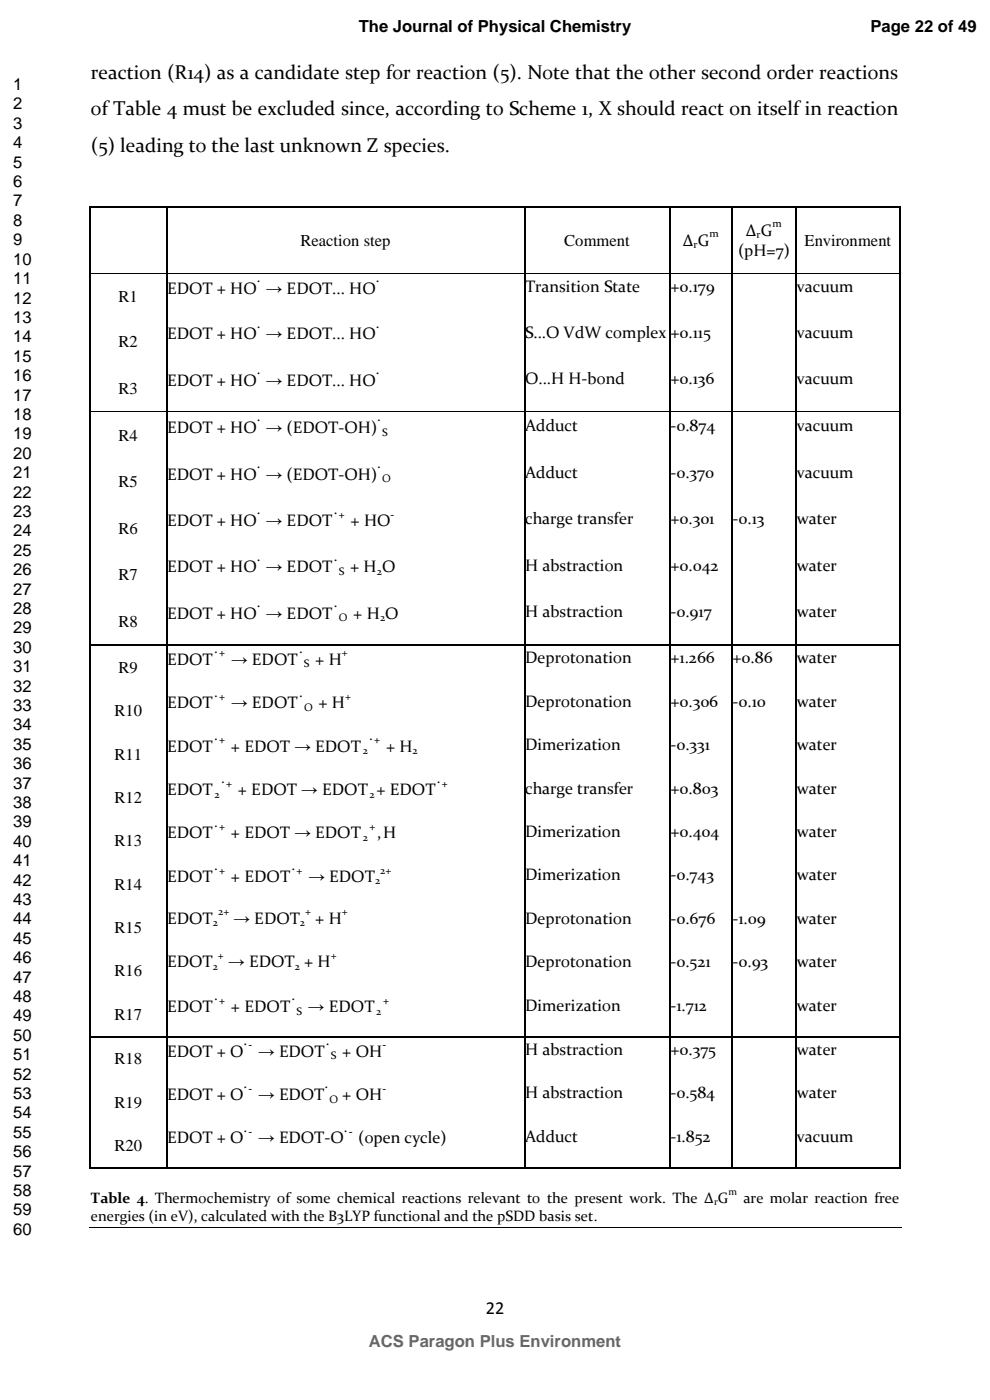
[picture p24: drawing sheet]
<svg xmlns="http://www.w3.org/2000/svg" width="210mm" height="297mm" viewBox="0 0 210 297" stroke-linecap="round" stroke-linejoin="round" font-family="sans-serif">
<defs><g id="words">
<g font-size="4.2">
<text x="19.3" y="16.7">reaction (R14) as a candidate step for reaction (5). Note that the other second order reactions</text>
<text x="19.3" y="24.5">of Table 4 must be excluded since, according to Scheme 1, X should react on itself in reaction</text>
<text x="19.3" y="32.2">(5) leading to the last unknown Z species.</text>
</g>
<text font-size="3.9" x="103.1" y="278.7">22</text>
<g font-size="3.5">
<text x="76.1" y="6.8">The Journal of Physical Chemistry</text>
<text x="184.6" y="6.8">Page 22 of 49</text>
<text x="2.8" y="19.1">1</text>
<text x="2.8" y="23.2">2</text>
<text x="2.8" y="27.3">3</text>
<text x="2.8" y="31.5">4</text>
<text x="2.8" y="35.6">5</text>
<text x="2.8" y="39.7">6</text>
<text x="2.8" y="43.8">7</text>
<text x="2.8" y="47.9">8</text>
<text x="2.8" y="52">9</text>
<text x="63.8" y="52.1">Reaction step</text>
<text x="119.7" y="52.1">Comment</text>
<text x="144.8" y="52.2">Δ G</text>
<text x="158.2" y="50">Δ G</text>
<text x="170.7" y="52.1">Environment</text>
<text x="2.8" y="56.2">10</text>
<text x="156.6" y="54.3">(pH=7)</text>
<text x="2.8" y="60.3">11</text>
<text x="2.8" y="64.4">12</text>
<text x="25.2" y="64">R1</text>
<text x="35.5" y="62.3">EDOT + HO → EDOT... HO</text>
<text x="111.4" y="62">Transition State</text>
<text x="142.2" y="62">+0.179</text>
<text x="169" y="62">vacuum</text>
<text x="2.8" y="68.5">13</text>
<text x="111.4" y="71.7">S...O VdW complex</text>
<text x="142.2" y="71.7">+0.115</text>
<text x="169" y="71.7">vacuum</text>
<text x="2.8" y="72.6">14</text>
<text x="2.8" y="76.7">15</text>
<text x="25.2" y="73.7">R2</text>
<text x="35.5" y="72">EDOT + HO → EDOT... HO</text>
<text x="2.8" y="80.9">16</text>
<text x="25.2" y="83.5">R3</text>
<text x="35.5" y="81.8">EDOT + HO → EDOT... HO</text>
<text x="111.4" y="81.5">O...H H-bond</text>
<text x="142.2" y="81.5">+0.136</text>
<text x="169" y="81.5">vacuum</text>
<text x="2.8" y="85">17</text>
<text x="2.8" y="89.1">18</text>
<text x="2.8" y="93.2">19</text>
<text x="25.2" y="93.6">R4</text>
<text x="35.5" y="91.9">EDOT + HO → (EDOT-OH)</text>
<text x="111.4" y="91.5">Adduct</text>
<text x="142.2" y="91.5">-0.874</text>
<text x="169" y="91.5">vacuum</text>
<text x="2.8" y="97.3">20</text>
<text x="2.8" y="101.4">21</text>
<text x="35.5" y="101.7">EDOT + HO → (EDOT-OH)</text>
<text x="111.4" y="101.4">Adduct</text>
<text x="142.2" y="101.4">-0.370</text>
<text x="169" y="101.4">vacuum</text>
<text x="2.8" y="105.5">22</text>
<text x="25.2" y="103.4">R5</text>
<text x="2.8" y="109.7">23</text>
<text x="2.8" y="113.8">24</text>
<text x="25.2" y="113.3">R6</text>
<text x="35.5" y="111.6">EDOT + HO → EDOT</text>
<text x="74.4" y="111.6">+ HO</text>
<text x="111.4" y="111.2">charge transfer</text>
<text x="142.2" y="111.2">+0.301</text>
<text x="155.4" y="111.2">-0.13</text>
<text x="169" y="111.2">water</text>
<text x="2.8" y="117.9">25</text>
<text x="2.8" y="122">26</text>
<text x="25.2" y="123.1">R7</text>
<text x="35.5" y="121.4">EDOT + HO → EDOT</text>
<text x="74.3" y="121.4">+ H O</text>
<text x="111.4" y="121.1">H abstraction</text>
<text x="142.2" y="121.1">+0.042</text>
<text x="169" y="121.1">water</text>
<text x="2.8" y="126.1">27</text>
<text x="2.8" y="130.2">28</text>
<text x="35.5" y="131.3">EDOT + HO → EDOT</text>
<text x="74.9" y="131.3">+ H O</text>
<text x="111.4" y="130.9">H abstraction</text>
<text x="142.2" y="130.9">-0.917</text>
<text x="169" y="130.9">water</text>
<text x="2.8" y="134.4">29</text>
<text x="25.2" y="132.9">R8</text>
<text x="2.8" y="138.5">30</text>
<text x="2.8" y="142.6">31</text>
<text x="25.2" y="142.7">R9</text>
<text x="35.5" y="141">EDOT</text>
<text x="49" y="141">→ EDOT</text>
<text x="66.9" y="141">+ H</text>
<text x="111.4" y="140.7">Deprotonation</text>
<text x="142.2" y="140.7">+1.266</text>
<text x="155.4" y="140.7">+0.86</text>
<text x="169" y="140.7">water</text>
<text x="2.8" y="146.7">32</text>
<text x="111.4" y="149.9">Deprotonation</text>
<text x="142.2" y="149.9">+0.306</text>
<text x="155.4" y="149.9">-0.10</text>
<text x="169" y="149.9">water</text>
<text x="2.8" y="150.8">33</text>
<text x="2.8" y="154.9">34</text>
<text x="24.3" y="151.9">R10</text>
<text x="35.5" y="150.3">EDOT</text>
<text x="49" y="150.3">→ EDOT</text>
<text x="67.6" y="150.3">+ H</text>
<text x="2.8" y="159.1">35</text>
<text x="24.3" y="161.1">R11</text>
<text x="35.5" y="159.4">EDOT</text>
<text x="49" y="159.4">+ EDOT → EDOT</text>
<text x="81.9" y="159.4">+ H</text>
<text x="111.4" y="159.1">Dimerization</text>
<text x="142.2" y="159.1">-0.331</text>
<text x="169" y="159.1">water</text>
<text x="2.8" y="163.2">36</text>
<text x="2.8" y="167.3">37</text>
<text x="2.8" y="171.4">38</text>
<text x="24.3" y="170.3">R12</text>
<text x="35.5" y="168.7">EDOT</text>
<text x="50.5" y="168.7">+ EDOT → EDOT + EDOT</text>
<text x="111.4" y="168.3">charge transfer</text>
<text x="142.2" y="168.3">+0.803</text>
<text x="169" y="168.3">water</text>
<text x="2.8" y="175.5">39</text>
<text x="2.8" y="179.6">40</text>
<text x="24.3" y="179.6">R13</text>
<text x="35.5" y="177.9">EDOT</text>
<text x="49" y="177.9">+ EDOT → EDOT</text>
<text x="80" y="177.9">,H</text>
<text x="111.4" y="177.6">Dimerization</text>
<text x="142.2" y="177.6">+0.404</text>
<text x="169" y="177.6">water</text>
<text x="2.8" y="183.7">41</text>
<text x="2.8" y="187.9">42</text>
<text x="2.8" y="192">43</text>
<text x="24.3" y="188.7">R14</text>
<text x="35.5" y="187.1">EDOT</text>
<text x="49" y="187.1">+ EDOT</text>
<text x="65.4" y="187.1">→ EDOT</text>
<text x="111.4" y="186.8">Dimerization</text>
<text x="142.2" y="186.8">-0.743</text>
<text x="169" y="186.8">water</text>
<text x="2.8" y="196.1">44</text>
<text x="24.3" y="198">R15</text>
<text x="35.5" y="196">EDOT</text>
<text x="49.5" y="196">→ EDOT</text>
<text x="66.9" y="196">+ H</text>
<text x="111.4" y="196">Deprotonation</text>
<text x="142.2" y="196">-0.676</text>
<text x="155.4" y="196">-1.09</text>
<text x="169" y="196">water</text>
<text x="2.8" y="200.2">45</text>
<text x="2.8" y="204.3">46</text>
<text x="2.8" y="208.4">47</text>
<text x="24.3" y="207.2">R16</text>
<text x="35.5" y="205.2">EDOT</text>
<text x="48.4" y="205.2">→ EDOT + H</text>
<text x="111.4" y="205.2">Deprotonation</text>
<text x="142.2" y="205.2">-0.521</text>
<text x="155.4" y="205.2">-0.93</text>
<text x="169" y="205.2">water</text>
<text x="2.8" y="212.6">48</text>
<text x="35.5" y="214.7">EDOT</text>
<text x="49" y="214.7">+ EDOT</text>
<text x="65.3" y="214.7">→ EDOT</text>
<text x="111.4" y="214.4">Dimerization</text>
<text x="142.2" y="214.4">-1.712</text>
<text x="169" y="214.4">water</text>
<text x="2.8" y="216.7">49</text>
<text x="2.8" y="220.8">50</text>
<text x="24.3" y="216.4">R17</text>
<text x="2.8" y="224.9">51</text>
<text x="24.3" y="225.8">R18</text>
<text x="35.5" y="224.2">EDOT + O</text>
<text x="54.7" y="224.2">→ EDOT</text>
<text x="72.6" y="224.2">+ OH</text>
<text x="111.4" y="223.8">H abstraction</text>
<text x="142.2" y="223.8">+0.375</text>
<text x="169" y="223.8">water</text>
<text x="2.8" y="229">52</text>
<text x="2.8" y="233.1">53</text>
<text x="35.5" y="233.4">EDOT + O</text>
<text x="54.7" y="233.4">→ EDOT</text>
<text x="72.6" y="233.4">+ OH</text>
<text x="111.4" y="233">H abstraction</text>
<text x="142.2" y="233">-0.584</text>
<text x="169" y="233">water</text>
<text x="2.8" y="237.3">54</text>
<text x="24.3" y="235">R19</text>
<text x="2.8" y="241.4">55</text>
<text x="2.8" y="245.5">56</text>
<text x="24.3" y="244.2">R20</text>
<text x="35.5" y="242.6">EDOT + O</text>
<text x="54.7" y="242.6">→ EDOT-O</text>
<text x="76" y="242.6">(open cycle)</text>
<text x="111.4" y="242.2">Adduct</text>
<text x="142.2" y="242.2">-1.852</text>
<text x="169" y="242.2">vacuum</text>
<text x="2.8" y="249.6">57</text>
<text x="2.8" y="253.7">58</text>
<text x="2.8" y="257.8">59</text>
<text x="2.8" y="261.9">60</text>
</g>
<text font-size="3.5" fill="#656565" x="78.2" y="285.7">ACS Paragon Plus Environment</text>
<g font-size="3.2">
<text x="19.3" y="255.2">Table 4. Thermochemistry of some chemical reactions relevant to the present work. The Δ G</text>
<text x="157.7" y="255.2">are molar reaction free</text>
<text x="19.3" y="259.1">energies (in eV), calculated with the B3LYP functional and the pSDD basis set.</text>
</g>
<g font-size="2.3">
<text x="147.1" y="52.7">r</text>
<text x="150.5" y="50.4">m</text>
<text x="160.5" y="50.6">r</text>
<text x="163.9" y="48.2">m</text>
<text x="54.5" y="59.9">.</text>
<text x="79.8" y="59.9">.</text>
<text x="54.5" y="69.6">.</text>
<text x="79.8" y="69.6">.</text>
<text x="54.5" y="79.4">.</text>
<text x="79.8" y="79.4">.</text>
<text x="54.5" y="89.4">.</text>
<text x="80.1" y="89.4">.</text>
<text x="81" y="92.4">S</text>
<text x="54.5" y="99.3">.</text>
<text x="80.1" y="99.3">.</text>
<text x="81" y="102.3">O</text>
<text x="54.5" y="109.1">.</text>
<text x="70.9" y="109.1">.</text>
<text x="71.9" y="109.8">+</text>
<text x="82.9" y="109.8">-</text>
<text x="54.5" y="119">.</text>
<text x="70.9" y="119">.</text>
<text x="71.9" y="122">S</text>
<text x="79.9" y="122">2</text>
<text x="54.5" y="128.8">.</text>
<text x="70.9" y="128.8">.</text>
<text x="71.9" y="131.8">O</text>
<text x="80.6" y="131.8">2</text>
<text x="45.5" y="138.6">.</text>
<text x="46.5" y="139.3">+</text>
<text x="63.5" y="138.6">.</text>
<text x="64.5" y="141.6">S</text>
<text x="72.5" y="139.3">+</text>
<text x="45.5" y="147.8">.</text>
<text x="46.5" y="148.5">+</text>
<text x="63.5" y="147.8">.</text>
<text x="73.2" y="148.5">+</text>
<text x="64.5" y="150.8">O</text>
<text x="45.5" y="157">.</text>
<text x="46.5" y="157.7">+</text>
<text x="76.9" y="160">2</text>
<text x="78.4" y="157">.</text>
<text x="79.4" y="157.7">+</text>
<text x="87.5" y="160">2</text>
<text x="47" y="166.2">.</text>
<text x="48" y="166.9">+</text>
<text x="92.8" y="166.2">.</text>
<text x="93.7" y="166.9">+</text>
<text x="45.5" y="169.2">2</text>
<text x="78.4" y="169.2">2</text>
<text x="45.5" y="175.4">.</text>
<text x="46.5" y="176.1">+</text>
<text x="76.9" y="178.4">2</text>
<text x="78.4" y="176.1">+</text>
<text x="45.5" y="184.6">.</text>
<text x="46.5" y="185.3">+</text>
<text x="61.9" y="184.6">.</text>
<text x="62.9" y="185.3">+</text>
<text x="80.7" y="185.3">2+</text>
<text x="79.6" y="187.6">2</text>
<text x="45.1" y="196.5">2</text>
<text x="46.3" y="194.2">2+</text>
<text x="63.6" y="196.5">2</text>
<text x="64.7" y="194.2">+</text>
<text x="72.5" y="194.2">+</text>
<text x="46.2" y="203.4">+</text>
<text x="70.2" y="203.4">+</text>
<text x="45.1" y="205.7">2</text>
<text x="62.5" y="205.7">2</text>
<text x="45.5" y="212.2">.</text>
<text x="46.5" y="212.9">+</text>
<text x="61.9" y="212.2">.</text>
<text x="62.9" y="215.2">S</text>
<text x="79.8" y="215.2">2</text>
<text x="81.3" y="212.9">+</text>
<text x="51.7" y="221.7">.</text>
<text x="69.2" y="221.7">.</text>
<text x="52.7" y="222.4">-</text>
<text x="70.2" y="224.7">S</text>
<text x="81.1" y="222.4">-</text>
<text x="51.7" y="230.9">.</text>
<text x="52.7" y="231.6">-</text>
<text x="68.9" y="230.9">.</text>
<text x="69.9" y="233.9">O</text>
<text x="81.1" y="231.6">-</text>
<text x="51.7" y="240.1">.</text>
<text x="52.7" y="240.8">-</text>
<text x="73" y="240.1">.</text>
<text x="74" y="240.8">-</text>
</g>
<g font-size="2.1">
<text x="151.5" y="255.7">r</text>
<text x="154.5" y="253.6">m</text>
</g>
</g></defs>
<g fill="none" stroke="#000" stroke-width=".21">
<path d="M19.3 58h15.9M35.5 58h75.6M111.4 58h30.6M142.2 58h12.9M155.4 58h13.4M169 58h21.8M19.3 87.4h15.9M35.5 87.4h75.6M111.4 87.4h30.6M142.2 87.4h12.9M155.4 87.4h13.4M169 87.4h21.8"/>
<path d="M18.8 260.4h172.5"/>
</g>
<g fill="#000">
<path d="M19 43.7h.3v.3h-.3z" fill-rule="evenodd"/>
<path d="M19 43.7h.3v.3h-.3z" fill-rule="evenodd"/>
<path d="M19 57.9h.3v.2h-.3z" fill-rule="evenodd"/>
<path d="M35.2 43.7h.3v.3h-.3z" fill-rule="evenodd"/>
<path d="M35.2 57.9h.3v.2h-.3z" fill-rule="evenodd"/>
<path d="M111.1 43.7h.3v.3h-.3z" fill-rule="evenodd"/>
<path d="M111.1 57.9h.3v.2h-.3z" fill-rule="evenodd"/>
<path d="M142 43.7h.2v.3h-.2z" fill-rule="evenodd"/>
<path d="M142 57.9h.2v.2h-.2z" fill-rule="evenodd"/>
<path d="M155.1 43.7h.3v.3h-.3z" fill-rule="evenodd"/>
<path d="M155.1 57.9h.3v.2h-.3z" fill-rule="evenodd"/>
<path d="M168.8 43.7h.2v.3h-.2z" fill-rule="evenodd"/>
<path d="M168.8 57.9h.2v.2h-.2z" fill-rule="evenodd"/>
<path d="M190.8 43.7h.2v.3h-.2z" fill-rule="evenodd"/>
<path d="M190.8 43.7h.2v.3h-.2z" fill-rule="evenodd"/>
<path d="M190.8 57.9h.2v.2h-.2z" fill-rule="evenodd"/>
<path d="M19 87.3h.3v.2h-.3z" fill-rule="evenodd"/>
<path d="M35.2 87.3h.3v.2h-.3z" fill-rule="evenodd"/>
<path d="M111.1 87.3h.3v.2h-.3z" fill-rule="evenodd"/>
<path d="M142 87.3h.2v.2h-.2z" fill-rule="evenodd"/>
<path d="M155.1 87.3h.3v.2h-.3z" fill-rule="evenodd"/>
<path d="M168.8 87.3h.2v.2h-.2z" fill-rule="evenodd"/>
<path d="M190.8 87.3h.2v.2h-.2z" fill-rule="evenodd"/>
<path d="M19 136.7h.3v.3h-.3z" fill-rule="evenodd"/>
<path d="M35.2 136.7h.3v.3h-.3z" fill-rule="evenodd"/>
<path d="M111.1 136.7h.3v.3h-.3z" fill-rule="evenodd"/>
<path d="M142 136.7h.2v.3h-.2z" fill-rule="evenodd"/>
<path d="M155.1 136.7h.3v.3h-.3z" fill-rule="evenodd"/>
<path d="M168.8 136.7h.2v.3h-.2z" fill-rule="evenodd"/>
<path d="M190.8 136.7h.2v.3h-.2z" fill-rule="evenodd"/>
<path d="M19 219.9h.3v.2h-.3z" fill-rule="evenodd"/>
<path d="M35.2 219.9h.3v.2h-.3z" fill-rule="evenodd"/>
<path d="M111.1 219.9h.3v.2h-.3z" fill-rule="evenodd"/>
<path d="M142 219.9h.2v.2h-.2z" fill-rule="evenodd"/>
<path d="M155.1 219.9h.3v.2h-.3z" fill-rule="evenodd"/>
<path d="M168.8 219.9h.2v.2h-.2z" fill-rule="evenodd"/>
<path d="M190.8 219.9h.2v.2h-.2z" fill-rule="evenodd"/>
<path d="M19 247.7h.3v.2h-.3z" fill-rule="evenodd"/>
<path d="M19 247.7h.3v.2h-.3z" fill-rule="evenodd"/>
<path d="M35.2 247.7h.3v.2h-.3z" fill-rule="evenodd"/>
<path d="M111.1 247.7h.3v.2h-.3z" fill-rule="evenodd"/>
<path d="M142 247.7h.2v.2h-.2z" fill-rule="evenodd"/>
<path d="M155.1 247.7h.3v.2h-.3z" fill-rule="evenodd"/>
<path d="M168.8 247.7h.2v.2h-.2z" fill-rule="evenodd"/>
<path d="M190.8 247.7h.2v.2h-.2z" fill-rule="evenodd"/>
<path d="M190.8 247.7h.2v.2h-.2z" fill-rule="evenodd"/>
</g>
<g fill="none" stroke="#000" stroke-width=".25">
<path d="M19.2 44v13.9M19.2 58.1v29.2M19.3 43.9h15.9M35.4 44v13.9M35.4 58.1v29.2M35.5 43.9h75.6M111.3 44v13.9M111.3 58.1v29.2M111.4 43.9h30.6M142.1 44v13.9M142.1 58.1v29.2M142.2 43.9h12.9"/>
<path d="M155.3 44v13.9M155.3 58.1v29.2M155.4 43.9h13.4M168.9 44v13.9M168.9 58.1v29.2M169 43.9h21.8M190.9 44v13.9M190.9 58.1v29.2M19.2 87.5v49.2M35.4 87.5v49.2M111.3 87.5v49.2M142.1 87.5v49.2"/>
<path d="M155.3 87.5v49.2M168.9 87.5v49.2M190.9 87.5v49.2M19.2 137v82.9M19.3 136.8h15.9M35.4 137v82.9M35.5 136.8h75.6M111.3 137v82.9M111.4 136.8h30.6M142.1 137v82.9M142.2 136.8h12.9M155.3 137v82.9"/>
<path d="M155.4 136.8h13.4M168.9 137v82.9M169 136.8h21.8M190.9 137v82.9M19.3 220h15.9M35.5 220h75.6M111.4 220h30.6M142.2 220h12.9M155.4 220h13.4M169 220h21.8M19.2 220.1v27.6M35.4 220.1v27.6"/>
<path d="M111.3 220.1v27.6M142.1 220.1v27.6M155.3 220.1v27.6M168.9 220.1v27.6M190.9 220.1v27.6M19.3 247.8h15.9M35.5 247.8h75.6M111.4 247.8h30.6M142.2 247.8h12.9M155.4 247.8h13.4M169 247.8h21.8"/>
</g>
<use href="#words"/>
</svg>
